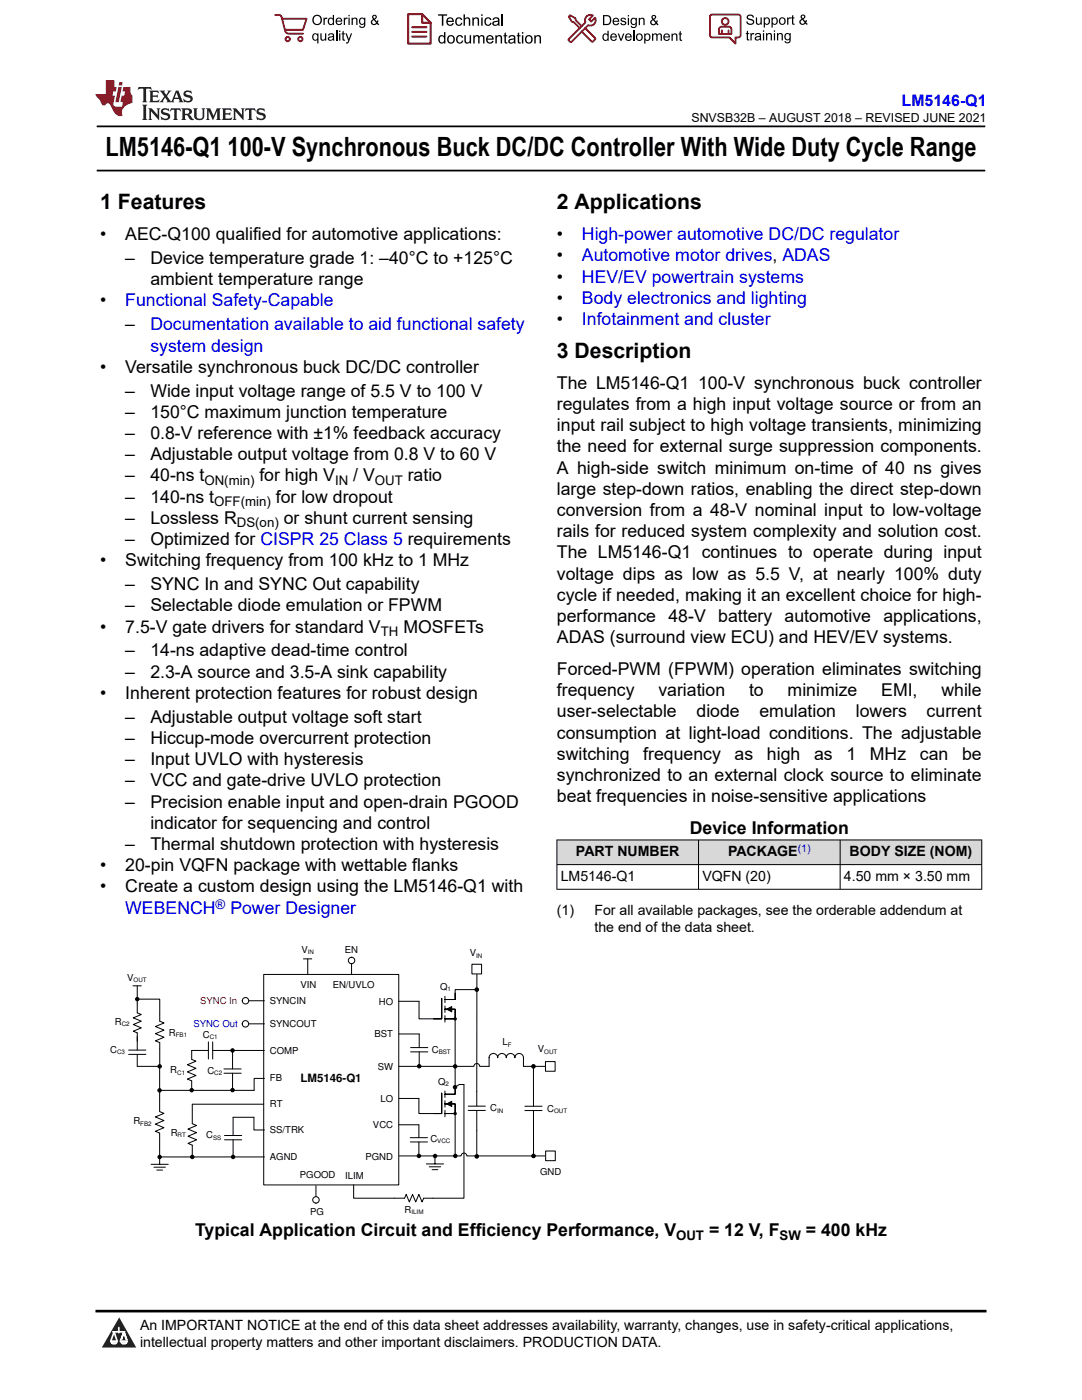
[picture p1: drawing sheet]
<svg xmlns="http://www.w3.org/2000/svg" width="216mm" height="279mm" viewBox="0 0 216 279" stroke-linecap="round" stroke-linejoin="round" font-family="sans-serif">
<defs><g id="words">
<text font-size="5.3" x="21.1" y="31.2">LM5146-Q1 100-V Synchronous Buck DC/DC Controller With Wide Duty Cycle Range</text>
<g font-size="4.2">
<text x="20" y="41.8">1 Features</text>
<text x="111.1" y="41.8">2 Applications</text>
<text x="111.1" y="71.4">3 Description</text>
</g>
<g font-size="3.5">
<text x="20" y="47.9">•</text>
<text x="25" y="47.9">AEC-Q100 qualified for automotive applications:</text>
<text x="111.1" y="47.9">•</text>
<text x="25" y="52.7">–</text>
<text x="30" y="52.7">Device temperature grade 1: –40°C to +125°C</text>
<text x="111.1" y="52.2">•</text>
<text x="30" y="56.9">ambient temperature range</text>
<text x="111.1" y="56.4">•</text>
<text x="20" y="61.2">•</text>
<text x="25" y="65.9">–</text>
<text x="111.1" y="60.6">•</text>
<text x="111.1" y="64.9">•</text>
<text x="20" y="74.4">•</text>
<text x="25" y="74.4">Versatile synchronous buck DC/DC controller</text>
<text x="111.1" y="77.6">The LM5146-Q1 100-V synchronous buck controller</text>
<text x="25" y="79.2">–</text>
<text x="25" y="83.4">–</text>
<text x="30" y="79.2">Wide input voltage range of 5.5 V to 100 V</text>
<text x="30" y="83.4">150°C maximum junction temperature</text>
<text x="111.1" y="81.8">regulates from a high input voltage source or from an</text>
<text x="25" y="87.6">–</text>
<text x="30" y="87.6">0.8-V reference with ±1% feedback accuracy</text>
<text x="111.1" y="86">input rail subject to high voltage transients, minimizing</text>
<text x="25" y="91.9">–</text>
<text x="30" y="91.9">Adjustable output voltage from 0.8 V to 60 V</text>
<text x="111.1" y="90.3">the need for external surge suppression components.</text>
<text x="111.1" y="94.5">A high-side switch minimum on-time of 40 ns gives</text>
<text x="25" y="100.3">–</text>
<text x="25" y="96.1">–</text>
<text x="30" y="100.3">140-ns t</text>
<text x="30" y="96.1">40-ns t</text>
<text x="51.8" y="96.1">for high V</text>
<text x="55" y="100.3">for low dropout</text>
<text x="70.5" y="96.1">/ V</text>
<text x="81.4" y="96.1">ratio</text>
<text x="111.1" y="98.7">large step-down ratios, enabling the direct step-down</text>
<text x="25" y="104.6">–</text>
<text x="30" y="104.6">Lossless R</text>
<text x="56.6" y="104.6">or shunt current sensing</text>
<text x="111.1" y="107.2">rails for reduced system complexity and solution cost.</text>
<text x="111.1" y="103">conversion from a 48-V nominal input to low-voltage</text>
<text x="20" y="113">•</text>
<text x="25" y="108.8">–</text>
<text x="25" y="113">Switching frequency from 100 kHz to 1 MHz</text>
<text x="30" y="108.8">Optimized for CISPR 25 Class 5 requirements</text>
<text x="111.1" y="111.4">The LM5146-Q1 continues to operate during input</text>
<text x="25" y="117.8">–</text>
<text x="30" y="117.8">SYNC In and SYNC Out capability</text>
<text x="111.1" y="119.9">cycle if needed, making it an excellent choice for high-</text>
<text x="111.1" y="115.7">voltage dips as low as 5.5 V, at nearly 100% duty</text>
<text x="25" y="122">–</text>
<text x="30" y="122">Selectable diode emulation or FPWM</text>
<text x="111.1" y="124.1">performance 48-V battery automotive applications,</text>
<text x="20" y="126.3">•</text>
<text x="25" y="126.3">7.5-V gate drivers for standard V</text>
<text x="25" y="131">–</text>
<text x="30" y="131">14-ns adaptive dead-time control</text>
<text x="80.5" y="126.3">MOSFETs</text>
<text x="111.1" y="128.4">ADAS (surround view ECU) and HEV/EV systems.</text>
<text x="25" y="135.2">–</text>
<text x="30" y="135.2">2.3-A source and 3.5-A sink capability</text>
<text x="111.1" y="134.7">Forced-PWM (FPWM) operation eliminates switching</text>
<text x="20" y="139.5">•</text>
<text x="25" y="139.5">Inherent protection features for robust design</text>
<text x="111.1" y="143.2">user-selectable</text>
<text x="111.1" y="139">frequency</text>
<text x="131.4" y="139">variation</text>
<text x="139" y="143.2">diode</text>
<text x="149.5" y="139">to</text>
<text x="151.5" y="143.2">emulation</text>
<text x="157.2" y="139">minimize</text>
<text x="170.8" y="143.2">lowers</text>
<text x="175.8" y="139">EMI,</text>
<text x="184.9" y="143.2">current</text>
<text x="187.9" y="139">while</text>
<text x="25" y="148.5">–</text>
<text x="25" y="144.2">–</text>
<text x="30" y="148.5">Hiccup-mode overcurrent protection</text>
<text x="30" y="144.2">Adjustable output voltage soft start</text>
<text x="111.1" y="147.4">consumption at light-load conditions. The adjustable</text>
<text x="25" y="152.7">–</text>
<text x="30" y="152.7">Input UVLO with hysteresis</text>
<text x="111.1" y="155.9">synchronized to an external clock source to eliminate</text>
<text x="111.1" y="151.7">switching</text>
<text x="128.4" y="151.7">frequency</text>
<text x="146.6" y="151.7">as</text>
<text x="153" y="151.7">high</text>
<text x="162.4" y="151.7">as</text>
<text x="168.9" y="151.7">1</text>
<text x="173.6" y="151.7">MHz</text>
<text x="183.6" y="151.7">can</text>
<text x="192" y="151.7">be</text>
<text x="25" y="161.2">–</text>
<text x="25" y="156.9">–</text>
<text x="30" y="161.2">Precision enable input and open-drain PGOOD</text>
<text x="30" y="156.9">VCC and gate-drive UVLO protection</text>
<text x="111.1" y="160.1">beat frequencies in noise-sensitive applications</text>
<text x="30" y="165.4">indicator for sequencing and control</text>
<text x="137.6" y="166.5">Device Information</text>
<text x="20" y="173.9">•</text>
<text x="25" y="173.9">20-pin VQFN package with wettable flanks</text>
<text x="25" y="169.6">–</text>
<text x="30" y="169.6">Thermal shutdown protection with hysteresis</text>
<text x="20" y="178.1">•</text>
<text x="25" y="178.1">Create a custom design using the LM5146-Q1 with</text>
<text x="38.9" y="246.7">Typical Application Circuit and Efficiency Performance, V</text>
<text x="141.5" y="246.7">= 12 V, F</text>
<text x="160.8" y="246.7">= 400 kHz</text>
</g>
<g font-size="3.5" fill="#00f">
<text x="116.1" y="47.9">High-power automotive DC/DC regulator</text>
<text x="116.1" y="52.2">Automotive motor drives, ADAS</text>
<text x="116.1" y="56.4">HEV/EV powertrain systems</text>
<text x="25" y="61.2">Functional Safety-Capable</text>
<text x="30" y="65.9">Documentation available to aid functional safety</text>
<text x="116.1" y="60.6">Body electronics and lighting</text>
<text x="116.1" y="64.9">Infotainment and cluster</text>
<text x="30" y="70.2">system design</text>
<text x="25" y="182.3">WEBENCH</text>
<text x="46" y="182.3">Power Designer</text>
</g>
<text font-size="3.2" fill="#00f" x="179.9" y="21.1">LM5146-Q1</text>
<g font-size="2.8">
<text x="114.9" y="170.9">PART NUMBER</text>
<text x="145.3" y="170.9">PACKAGE</text>
<text x="169.5" y="170.9">BODY SIZE (NOM)</text>
<text x="111.9" y="175.8">LM5146-Q1</text>
<text x="140.2" y="175.8">VQFN (20)</text>
<text x="168.4" y="175.8">4.50 mm × 3.50 mm</text>
<text x="111.1" y="182.6">(1)</text>
<text x="118.6" y="182.6">For all available packages, see the orderable addendum at</text>
<text x="118.6" y="186">the end of the data sheet.</text>
<text x="27.9" y="268.9">intellectual property matters and other important disclaimers. PRODUCTION DATA.</text>
<text x="27.9" y="265.5">An IMPORTANT NOTICE at the end of this data sheet addresses availability, warranty, changes, use in safety-critical applications,</text>
</g>
<g font-size="2.6">
<text x="40.8" y="96.8">ON(min)</text>
<text x="42.7" y="101">OFF(min)</text>
<text x="66.9" y="96.8">IN</text>
<text x="74.8" y="96.8">OUT</text>
<text x="47.3" y="105.3">DS(on)</text>
<text x="76" y="127">TH</text>
<text x="134.9" y="247.4">OUT</text>
<text x="155.6" y="247.4">SW</text>
</g>
<text font-size="2.6" fill="#00f" x="43" y="181.5">®</text>
<text font-size="2.5" x="138" y="24.3">SNVSB32B – AUGUST 2018 – REVISED JUNE 2021</text>
<text font-size="2.3" x="60" y="216">LM5146-Q1</text>
<text font-size="2.1" fill="#00f" x="159.2" y="170">(1)</text>
<g font-size="1.9">
<text x="60.1" y="190.2">V</text>
<text x="68.8" y="190.2">EN</text>
<text x="93.8" y="190.9">V</text>
<text x="25.4" y="195.8">V</text>
<text x="60" y="197.1">VIN</text>
<text x="66.4" y="197.1">EN/UVLO</text>
<text x="87.8" y="197.5">Q</text>
<text x="53.9" y="200.3">SYNCIN</text>
<text x="75.6" y="200.5">HO</text>
<text x="22.9" y="204.6">R</text>
<text x="33.7" y="206.7">R</text>
<text x="40.5" y="207.1">C</text>
<text x="53.9" y="205">SYNCOUT</text>
<text x="74.7" y="207">BST</text>
<text x="100.3" y="208.6">L</text>
<text x="22" y="210.2">C</text>
<text x="34" y="214.2">R</text>
<text x="41.4" y="214.3">C</text>
<text x="53.9" y="210.3">COMP</text>
<text x="53.9" y="215.7">FB</text>
<text x="75.4" y="213.6">SW</text>
<text x="86.2" y="210.1">C</text>
<text x="107.3" y="210">V</text>
<text x="53.9" y="221">RT</text>
<text x="75.9" y="219.9">LO</text>
<text x="87.4" y="216.5">Q</text>
<text x="97.8" y="221.8">C</text>
<text x="109.2" y="221.9">C</text>
<text x="26.6" y="224.4">R</text>
<text x="34.1" y="226.7">R</text>
<text x="41.1" y="227.2">C</text>
<text x="53.9" y="226.2">SS/TRK</text>
<text x="74.4" y="225.1">VCC</text>
<text x="85.9" y="227.8">C</text>
<text x="53.9" y="231.5">AGND</text>
<text x="72.9" y="231.5">PGND</text>
<text x="59.9" y="235.1">PGOOD</text>
<text x="68.9" y="235.2">ILIM</text>
<text x="107.8" y="234.4">GND</text>
<text x="61.9" y="242.4">PG</text>
<text x="80.7" y="242.1">R</text>
</g>
<text font-size="1.9" fill="#f00" x="39.9" y="200.4">SYNC In</text>
<text font-size="1.9" fill="#00f" x="38.6" y="204.9">SYNC Out</text>
<g font-size="1.2">
<text x="61.4" y="190.5">IN</text>
<text x="95" y="191.1">IN</text>
<text x="26.7" y="196.1">OUT</text>
<text x="89.3" y="197.7">1</text>
<text x="24.3" y="204.8">C2</text>
<text x="35.1" y="207">FB1</text>
<text x="41.8" y="207.4">C1</text>
<text x="101.3" y="208.9">F</text>
<text x="23.3" y="210.4">C3</text>
<text x="35.4" y="214.5">C1</text>
<text x="42.8" y="214.6">C2</text>
<text x="87.5" y="210.3">BST</text>
<text x="108.6" y="210.3">OUT</text>
<text x="88.9" y="216.7">2</text>
<text x="28" y="224.6">FB2</text>
<text x="35.4" y="226.9">RT</text>
<text x="42.5" y="227.5">SS</text>
<text x="99.2" y="222.1">IN</text>
<text x="110.6" y="222.2">OUT</text>
<text x="87.3" y="228.1">VCC</text>
<text x="82.1" y="242.3">ILIM</text>
</g>
</g></defs>
<path d="M19.3 25.2h177.3M19.3 34h177.3" fill="none" stroke="#000" stroke-width=".35"/>
<g fill="#d8d8d8">
<path d="M111.1 167.6h84.8v5h-84.8z" fill-rule="evenodd"/>
<path d="M111.2 167.7h28.1v4.8h-28.1z" fill-rule="evenodd"/>
<path d="M139.4 167.7h28.2v4.8h-28.2z" fill-rule="evenodd"/>
<path d="M167.7 167.7h28.1v4.8h-28.1z" fill-rule="evenodd"/>
</g>
<g fill="none" stroke="#000" stroke-width=".2">
<path d="M111.1 167.6h84.9M111.1 172.6h84.9M111.1 177.5h84.9M111.1 167.6v9.9M139.4 167.6v9.9M167.6 167.6v9.9M195.9 167.6v9.9M27.4 196.8v5.3l.8 .4-1.6 .6 1.6 .7-1.6 .7 1.6 .6-1.6 .7 .8 .3v3.5M27.4 199.4h4.5v4.4l.8 .4-1.7 .7 1.7 .7-1.7 .7 1.7 .7-1.7 .7 .9 .4v4.7h-4.5v-2.4M52.6 194.5h27v42h-27zM61.4 191.4v3.1M88.1 199.3v4h-4.5v-3.5"/>
<path d="M88.8 198.8v1.3M90.8 198.2v1.3h-2M95.2 194.4l-.1 26.4M25.7 210.4h3.4M25.7 209.6h3.4M31.8 217.6h18.9M31.9 216v5.8l.8 .4-1.7 .7 1.7 .7-1.7 .7 1.7 .8-1.7 .7 .9 .3v2.6M45.4 209.6h7.4M52.8 215.2h-2.1v2.4M79.6 212.8h15a.57 .57 0 0 1 .5-.6 .57 .57 0 0 1 .6 .6h1.9v-1.7a.86 .86 0 0 1 .9-.9 .86 .86 0 0 1 .8 .9 .86 .86 0 0 1 .9-.9 .86 .86 0 0 1 .8 .9 .86 .86 0 0 1 .9-.9 .86 .86 0 0 1 .8 .9 .86 .86 0 0 1 .9-.9 .86 .86 0 0 1 .9 .9v1.7h4.8M79.6 206.4h4M88.1 218.2v4h-1.6"/>
<path d="M88.8 201.4h2v1.9h-2M88.8 200.8v1.2M88.8 202.7v1.3M88.8 217.7v1.3M88.8 219.7v1.2M89.1 201.4l1-.5v1zM90.8 217.1v1.3h-2M106.4 212.6v8.2M79.6 224.5h4M88.8 220.3h2v1.9h-2M88.8 221.6v1.3M89.1 220.3l1-.5v1z"/>
<path d="M93.4 221.6h3.4M93.4 220.8h3.4M95.1 221.6v9.2M106.5 221.6v9.1M108.2 220.8h-3.5M108.2 221.6h-3.5"/>
<circle cx="27.4" cy="199.4" r=".34"/>
<circle cx="31.9" cy="212.8" r=".34"/>
</g>
<g fill="#000">
<path d="M89.1 201.4l1-.5v1zM89.1 220.3l1-.5v1z"/>
<circle cx="27.4" cy="199.4" r=".34"/>
<circle cx="95.1" cy="197.5" r=".34"/>
<circle cx="31.9" cy="212.8" r=".34"/>
<circle cx="90.8" cy="203.3" r=".34"/>
<circle cx="106.4" cy="212.8" r=".34"/>
<circle cx="90.8" cy="222.2" r=".34"/>
<circle cx="95.1" cy="230.8" r=".34"/>
<circle cx="106.5" cy="230.7" r=".34"/>
</g>
<g fill="none" stroke="#000" stroke-width=".23">
<circle cx="95.1" cy="197.5" r=".34"/>
<circle cx="106.4" cy="212.8" r=".34"/>
<circle cx="95.1" cy="230.8" r=".34"/>
<circle cx="106.5" cy="230.7" r=".34"/>
</g>
<circle cx="63" cy="239.5" r=".64" fill="#fff"/>
<g fill="none" stroke="#000" stroke-width=".2">
<path d="M63 236.6v2.2"/>
<circle cx="63" cy="239.5" r=".64"/>
</g>
<circle cx="49" cy="204.3" r=".64" fill="#fff"/>
<g fill="none" stroke="#000" stroke-width=".2">
<path d="M49.6 204.3h3.2"/>
<circle cx="49" cy="204.3" r=".64"/>
</g>
<path d="M108.8 211.9h2v1.9h-2z" fill-rule="evenodd" fill="#fff"/>
<path d="M26.5 196.7h1.7M108.8 211.9h2v1.9h-2zM79.7 230.7h11.2" fill="none" stroke="#000" stroke-width=".2"/>
<path d="M94.2 192.4h1.9v2h-1.9z" fill-rule="evenodd" fill="#fff"/>
<path d="M94.2 192.4h1.9v2h-1.9zM31.9 212.8v3.2M90.9 230.7h1.1a.57 .57 0 0 1 .6-.6 .57 .57 0 0 1 .5 .6h17.2" fill="none" stroke="#000" stroke-width=".2"/>
<circle cx="49" cy="199.7" r=".64" fill="#fff"/>
<g fill="none" stroke="#000" stroke-width=".2">
<path d="M49.6 199.7h3.2M90.8 217l.8-.6h1v22.7h-8.1l-.3 .8-.6-1.5-.6 1.5-.7-1.5-.6 1.5-.6-1.5-.4 .7h-10.1v-2.6M90.8 203.3v13.8M85.1 232.3h3.4M85.6 232.9h2.3M86.2 233.4h1.2M86.8 230.7v1.6M90.8 222.2v8.1"/>
<circle cx="49" cy="199.7" r=".64"/>
<circle cx="31.8" cy="217.6" r=".34"/>
<circle cx="90.8" cy="217" r=".34"/>
<circle cx="90.8" cy="212.8" r=".34"/>
<circle cx="86.8" cy="230.7" r=".34"/>
<circle cx="90.9" cy="230.7" r=".34"/>
</g>
<g fill="#000">
<circle cx="31.8" cy="217.6" r=".34"/>
<circle cx="90.8" cy="217" r=".34"/>
<circle cx="90.8" cy="212.8" r=".34"/>
<circle cx="86.8" cy="230.7" r=".34"/>
<circle cx="90.9" cy="230.7" r=".34"/>
</g>
<path d="M108.9 229.7h1.9v1.9h-1.9z" fill-rule="evenodd" fill="#fff"/>
<path d="M38.3 209.6h3.3M41.6 207.9v3.5M42.4 207.9v3.5M42.4 209.6h3M30.1 232.4h3.5M30.7 232.9h2.3M31.3 233.5h1.1M31.9 230.9v1.5M108.9 229.7h1.9v1.9h-1.9z" fill="none" stroke="#000" stroke-width=".2"/>
<circle cx="70.1" cy="191.7" r=".64" fill="#fff"/>
<g fill="none" stroke="#000" stroke-width=".2">
<path d="M60.5 191.4h1.7M70.1 192.3v2.2M79.6 199.8h4M95.1 197.5h-4.3v.7M38.3 209.6v1.8l.8 .4-1.7 .7 1.7 .7-1.7 .7 1.7 .7-1.7 .8 .9 .3v1.9M44.7 214.2h3.4M44.7 213.3h3.4M46.4 209.6v3.7M46.4 214.2v3.4M79.6 219.2h4v3h2.9M81.9 209.9h3.5M81.9 209.1h3.5"/>
<path d="M83.6 206.4v2.7M83.6 209.9v2.9M31.9 228.7v2.2h6.5M38.4 230.9h14.4M44.8 227.5h3.4M44.8 226.6h3.4M46.5 227.5v3.4M52.6 220.4h-14.2v3.9l.8 .3-1.7 .7 1.7 .7-1.7 .8 1.7 .7-1.7 .7 .9 .3v2.4M52.8 225.5h-2.1v-2.5h-4.2v3.6M81.9 227.9h3.4M81.9 227h3.4M83.6 224.5v2.5"/>
<path d="M83.6 227.9v2.5"/>
<circle cx="70.1" cy="191.7" r=".64"/>
<circle cx="38.3" cy="217.6" r=".34"/>
<circle cx="46.4" cy="209.6" r=".34"/>
<circle cx="46.4" cy="217.6" r=".34"/>
<circle cx="83.6" cy="212.8" r=".34"/>
<circle cx="31.9" cy="230.9" r=".34"/>
<circle cx="38.4" cy="230.9" r=".34"/>
<circle cx="46.5" cy="230.9" r=".34"/>
<circle cx="83.6" cy="230.7" r=".34"/>
</g>
<g fill="#000">
<circle cx="38.3" cy="217.6" r=".34"/>
<circle cx="46.4" cy="209.6" r=".34"/>
<circle cx="46.4" cy="217.6" r=".34"/>
<circle cx="83.6" cy="212.8" r=".34"/>
<circle cx="31.9" cy="230.9" r=".34"/>
<circle cx="38.4" cy="230.9" r=".34"/>
<circle cx="46.5" cy="230.9" r=".34"/>
<circle cx="83.6" cy="230.7" r=".34"/>
</g>
<path d="M0 0h215.9v23.8h-215.9z" fill-rule="evenodd" fill="#fff"/>
<path d="M27.7 17.4l-.2 .6 .5-.3h.6v.2v2.1l-.2 .4h1l-.2-.4v-2.1v-.2h.5l.5 .3-.1-.6zM29.8 18.1l.2 .4v1.5l-.2 .4h1.9l.1-.6a1.08 1.08 0 0 1-1.3 .2v-.7h.6l.4 .2v-.6l-.4 .2h-.6v-.6l.2-.1a1 1 0 0 1 1 .2l-.1-.5zM31.8 18.1l1 1.1-1 1.2h.9l-.2-.2 .4-.7 .5 .7-.2 .2h1.6l-.2-.2 .1-.4h1l.1 .4-.1 .2h.9l-.2-.3-.8-2h-.5l-1 2.2-.8-1.1 .9-1.1h-.8l.2 .2-.5 .7-.3-.7 .1-.2zM35.2 18.5l.4 1h-.8zM36.8 18.2a.65 .65 0 0 0-.2 .8 .65 .65 0 0 0 .6 .4l.7 .2 .1 .2a.79 .79 0 0 1-.7 .4 .79 .79 0 0 1-.7-.5l.1 .7 .2-.1a.93 .93 0 0 0 1.1 .1 .93 .93 0 0 0 .4-1 1.46 1.46 0 0 0-1.2-.6l-.1-.3a1.09 1.09 0 0 1 1.2 .2l-.2-.6-.1 .1-.6-.2zM28.4 20.9l.2 .4v2.3l-.2 .3h1l-.2-.3v-2.3l.2-.4zM29.6 21.6l.2 .4v1.6l-.2 .3h.8l-.3-.3v-1.4l1.7 1.8v-2l.2-.4h-.8l.2 .2 .1 1.1-1.2-1.3zM32.3 21.8a.65 .65 0 0 0-.2 .7 .65 .65 0 0 0 .7 .4l.6 .2 .1 .2a.79 .79 0 0 1-.7 .4 .79 .79 0 0 1-.7-.5l.1 .7 .2-.1a.93 .93 0 0 0 1.1 .1 .93 .93 0 0 0 .4-.9 1.46 1.46 0 0 0-1.2-.6l-.1-.4a1.09 1.09 0 0 1 1.2 .2l-.2-.6-.1 .1-.6-.1zM34.1 21.6l-.1 .7a.63 .63 0 0 1 .7-.4l.1 1.7-.3 .3h1l-.2-.3v-1.7a.66 .66 0 0 1 .8 .4l-.1-.7zM36.2 21.6l.2 .4v1.6l-.2 .3h.9l-.2-.2v-.7h.5l.1 .2a.79 .79 0 0 0 1.2 .6l-1-.9a.61 .61 0 0 0 .6-.6 .61 .61 0 0 0-.5-.6zM36.9 21.9h.2a.47 .47 0 0 1 .5 .1 .47 .47 0 0 1 .1 .5l-.2 .2h-.6zM38.5 21.6l.2 .2a2.27 2.27 0 0 0 .4 2 1.04 1.04 0 0 0 1.7-.7v-1.3l.2-.2h-.8l.2 .4v1.1a.6 .6 0 0 1-.6 .6 .6 .6 0 0 1-.6-.6v-1.1l.3-.4zM41.1 21.6l.2 .4v1.6l-.2 .3h.7l-.2-.3v-1.5l.9 1.9 .8-1.9v1.5l-.2 .3h1l-.3-.3v-1.6l.3-.4h-.8l-.7 1.5-.7-1.5zM44.3 21.6l.2 .4v1.6l-.2 .3h1.9l.1-.5a1.09 1.09 0 0 1-1.3 .1v-.6h.6l.4 .1v-.6l-.4 .2h-.6v-.6l.2-.1a1.01 1.01 0 0 1 1 .3l-.1-.6zM46.4 21.6l.3 .4v1.6l-.3 .3h.8l-.2-.3v-1.4l1.6 1.8v-2l.2-.4h-.7l.2 .2v1.1l-1.2-1.3zM49 21.6l-.1 .7a.63 .63 0 0 1 .8-.4v1.7l-.3 .3h1l-.2-.3v-1.7a.66 .66 0 0 1 .8 .4l-.1-.7zM51.4 21.8a.65 .65 0 0 0-.2 .7 .65 .65 0 0 0 .6 .4l.6 .2 .2 .2a.79 .79 0 0 1-.8 .4 .79 .79 0 0 1-.6-.5l.1 .7 .2-.1a.93 .93 0 0 0 1 .1 .93 .93 0 0 0 .5-.9 1.46 1.46 0 0 0-1.3-.6l-.1-.4a1.09 1.09 0 0 1 1.3 .2l-.2-.6-.2 .1-.5-.1z" fill="#231f20"/>
<path d="M21.1 16v2.8h-2v.3l.9 1a.95 .95 0 0 0 .9 .9 .59 .59 0 0 1 .6-.4 .59 .59 0 0 1 .5 .4l.4 .8a1.59 1.59 0 0 0 2.1 1.3 1.61 1.61 0 0 1 1-2.2l1-.4-.1-1.5a1.59 1.59 0 0 1-.4-1.6h-1.4l-.2 .9h.5l-.1 .8h-.5l-.2 1v.2l.4 .1-.2 .9h-.6a.73 .73 0 0 1-1.1-.7l.3-1.5h-.5l.2-.8h.5l.2-.9h-.5v-1.4zM23.6 17.4l-.6 3h.7l.6-3zM23.8 16.4l-.1 .7h.7l.1-.7z" fill="#ed1c24"/>
<g fill="#000">
<path d="M62.3 4a1 1 0 0 1 2 0 1 1 0 0 1-2 0zM62.8 3.4a.78 .78 0 0 0-.1 1.1 .78 .78 0 0 0 1.1 .1 .78 .78 0 0 0 .1-1.1 .78 .78 0 0 0-1.1-.1z" fill-rule="evenodd"/>
<path d="M62.5 6.8l.4-.2 .4 .3v-.2h.2v2h-.2v-.7a.68 .68 0 0 1-.9-.1 .68 .68 0 0 1 0-.9zM62.6 7a.51 .51 0 0 0-.1 .6 .51 .51 0 0 0 .7 .2 .51 .51 0 0 0 .1-.7 .51 .51 0 0 0-.7-.1z" fill-rule="evenodd"/>
<path d="M64.5 3.5h.3v.3l.1-.3h.3l.1 .1-.1 .2a.32 .32 0 0 0-.3 0 .32 .32 0 0 0-.1 .4v.8h-.3z" fill-rule="evenodd"/>
<path d="M63.9 6.7h.3v.8a.36 .36 0 0 0 .3 .4 .36 .36 0 0 0 .4-.5v-.7h.2v1.4h-.2v-.2a.51 .51 0 0 1-.6 .2 .51 .51 0 0 1-.4-.5z" fill-rule="evenodd"/>
<path d="M65.6 3.7l.4-.2 .4 .2v-.7h.3v2h-.3v-.2a.7 .7 0 0 1-1-.1 .7 .7 0 0 1 .2-1zM65.8 3.8a.51 .51 0 0 0-.1 .7 .51 .51 0 0 0 .6 .2 .51 .51 0 0 0 .1-.7 .51 .51 0 0 0-.6-.2z" fill-rule="evenodd"/>
<path d="M65.6 6.8a.66 .66 0 0 1 .8-.1 .66 .66 0 0 1 .3 .8v.6h-.2l-.1-.2a.52 .52 0 0 1-.7 .2 .52 .52 0 0 1-.2-.6l.3-.2a.42 .42 0 0 0 .6-.3l-.3-.2-.3 .1-.1 .2h-.3zM65.7 7.6a.35 .35 0 0 0 .3 .4 .35 .35 0 0 0 .4-.4v-.2z" fill-rule="evenodd"/>
<path d="M67.7 6.1h.2v.3h-.2zM67.7 6.7h.2v1.4h-.2z" fill-rule="evenodd"/>
<path d="M67.1 3.7a.68 .68 0 0 1 .9-.1 .68 .68 0 0 1 .3 .7h-1.1a.42 .42 0 0 0 .3 .5 .42 .42 0 0 0 .5-.3h.3a.73 .73 0 0 1-1.1 .4 .73 .73 0 0 1-.1-1.2zM67.4 3.8l-.2 .3h.8l-.2-.4z" fill-rule="evenodd"/>
<path d="M68.6 3.5h.2v.3l.2-.3h.3l.1 .1-.1 .2a.32 .32 0 0 0-.4 0 .32 .32 0 0 0-.1 .4v.8h-.2z" fill-rule="evenodd"/>
<path d="M68.3 6.3l.3-.1v.5h.2v.1h-.2v.9l.3 .4a.36 .36 0 0 1-.4 0 .36 .36 0 0 1-.2-.4v-.9h-.1v-.1h.1z" fill-rule="evenodd"/>
<path d="M68.9 6.7h.3l.4 1.1 .4-1.1h.3l-.6 1.4a.51 .51 0 0 1-.6 .6l-.1-.3h.3l.2-.3z" fill-rule="evenodd"/>
<path d="M69.5 3h.3v.3h-.3zM69.5 3.5h.3v1.5h-.3z" fill-rule="evenodd"/>
<path d="M70.2 3.5h.2v.2a.52 .52 0 0 1 .6-.2 .52 .52 0 0 1 .3 .6v.9h-.2v-.9a.34 .34 0 0 0-.3-.4 .34 .34 0 0 0-.4 .3v1h-.2z" fill-rule="evenodd"/>
<path d="M71.8 3.7l.4-.2 .5 .2v-.2h.2v1.3a.64 .64 0 0 1-.5 .8 .64 .64 0 0 1-.7-.5h.2a.41 .41 0 0 0 .5 .2 .41 .41 0 0 0 .2-.5 .69 .69 0 0 1-.9-.1 .69 .69 0 0 1 .1-1zM72 3.8a.5 .5 0 0 0-.1 .7 .5 .5 0 0 0 .7 .1 .5 .5 0 0 0 .1-.6 .5 .5 0 0 0-.7-.2z" fill-rule="evenodd"/>
<path d="M74.4 3.1a.47 .47 0 0 1 .7 .1 .47 .47 0 0 1-.3 .7l.4 .4 .1-.3 .2 .1-.1 .4 .3 .3-.2 .2-.3-.3a.63 .63 0 0 1-1 .1 .63 .63 0 0 1 .3-1l-.3-.4zM74.5 3.4a.27 .27 0 0 0 .5 0 .27 .27 0 0 0-.5 0zM74.4 4.1a.4 .4 0 0 0 0 .6 .4 .4 0 0 0 .6-.1l-.4-.6z" fill-rule="evenodd"/>
<path d="M87.4 2.9h1.8v.2h-.7v2h-.3v-2h-.8z" fill-rule="evenodd"/>
<path d="M87.6 7.2l.5-.2 .5 .2v-.8h.3v2.3h-.3v-.2a.76 .76 0 0 1-1-.1 .76 .76 0 0 1-.1-1zM87.9 7.4a.58 .58 0 0 0-.2 .7 .58 .58 0 0 0 .8 .2 .58 .58 0 0 0 .1-.7 .58 .58 0 0 0-.7-.2z" fill-rule="evenodd"/>
<path d="M89.5 7.2a.81 .81 0 0 1 1.1 .1 .81 .81 0 0 1-.2 1.2 .81 .81 0 0 1-1.1-.2l-.1-.7zM89.6 7.4a.57 .57 0 0 0 0 .8 .57 .57 0 0 0 .8 0 .57 .57 0 0 0 0-.7 .57 .57 0 0 0-.8-.1z" fill-rule="evenodd"/>
<path d="M89.3 3.7a.77 .77 0 0 1 .9-.2 .77 .77 0 0 1 .4 .9h-1.3a.48 .48 0 0 0 .4 .5 .48 .48 0 0 0 .6-.3h.3a.83 .83 0 0 1-1.3 .4 .83 .83 0 0 1 0-1.3zM89.5 3.8l-.2 .4h1l-.3-.5z" fill-rule="evenodd"/>
<path d="M91 3.7a.7 .7 0 0 1 1.2 .3h-.2a.45 .45 0 0 0-.6-.3 .45 .45 0 0 0-.3 .6 .45 .45 0 0 0 .3 .6 .45 .45 0 0 0 .6-.4l.3 .1a.76 .76 0 0 1-1.1 .5 .76 .76 0 0 1-.3-1.1z" fill-rule="evenodd"/>
<path d="M91.2 7.2a.7 .7 0 0 1 1.2 .3l-.3 .1a.45 .45 0 0 0-.5-.4 .45 .45 0 0 0-.3 .7 .45 .45 0 0 0 .3 .6 .45 .45 0 0 0 .6-.4h.2a.76 .76 0 0 1-1 .5 .76 .76 0 0 1-.4-1.1z" fill-rule="evenodd"/>
<path d="M92.5 2.9h.3v.8a.59 .59 0 0 1 .7-.2 .59 .59 0 0 1 .3 .6v1h-.2v-1a.4 .4 0 0 0-.5-.4 .4 .4 0 0 0-.3 .5v.9h-.3z" fill-rule="evenodd"/>
<path d="M92.7 7h.2v.9a.41 .41 0 0 0 .5 .6 .41 .41 0 0 0 .3-.6v-.9h.3v1.7h-.3v-.3a.58 .58 0 0 1-.7 .3 .58 .58 0 0 1-.3-.7z" fill-rule="evenodd"/>
<path d="M94.3 3.5h.2v.2a.59 .59 0 0 1 .7-.2 .59 .59 0 0 1 .4 .6v1h-.3v-1a.41 .41 0 0 0-.4-.4 .41 .41 0 0 0-.4 .5v.9h-.2z" fill-rule="evenodd"/>
<path d="M94.4 7h.3v.3a.56 .56 0 0 1 1 0 .54 .54 0 0 1 .6-.3 .54 .54 0 0 1 .4 .5v1.2h-.3v-1.1a.34 .34 0 0 0-.3-.4 .34 .34 0 0 0-.4 .3v1.2h-.3v-1.1a.38 .38 0 0 0-.5-.3 .38 .38 0 0 0-.2 .5v.9h-.3z" fill-rule="evenodd"/>
<path d="M96 2.9h.3v.3h-.3zM96 3.5h.3v1.6h-.3z" fill-rule="evenodd"/>
<path d="M96.8 3.7a.7 .7 0 0 1 1.3 .3h-.3a.45 .45 0 0 0-.6-.3 .45 .45 0 0 0-.3 .6 .45 .45 0 0 0 .3 .6 .45 .45 0 0 0 .6-.4l.3 .1a.76 .76 0 0 1-1.1 .5 .76 .76 0 0 1-.3-1.1z" fill-rule="evenodd"/>
<path d="M97.2 7.2a.77 .77 0 0 1 .9-.1 .77 .77 0 0 1 .4 .8h-1.2a.48 .48 0 0 0 .3 .6 .48 .48 0 0 0 .6-.4l.3 .1a.83 .83 0 0 1-1.3 .3 .83 .83 0 0 1 0-1.3zM97.4 7.4l-.1 .3h.9l-.2-.4z" fill-rule="evenodd"/>
<path d="M98.8 7h.3v.3a.59 .59 0 0 1 .7-.3 .59 .59 0 0 1 .4 .7v1h-.3v-1a.41 .41 0 0 0-.5-.5 .41 .41 0 0 0-.3 .6v.9h-.3z" fill-rule="evenodd"/>
<path d="M98.4 3.7a.74 .74 0 0 1 1-.2 .74 .74 0 0 1 .3 .9v.7h-.3v-.2a.59 .59 0 0 1-.8 .3 .59 .59 0 0 1-.3-.8l1.1-.3a.42 .42 0 0 0-.4-.4 .42 .42 0 0 0-.5 .3h-.2zM98.6 4.5a.36 .36 0 0 0 .2 .5 .36 .36 0 0 0 .5-.2l.1-.5z" fill-rule="evenodd"/>
<path d="M100.7 6.6l.2-.1v.5h.3v.2h-.3v1l.1 .2h.2l.1 .3a.41 .41 0 0 1-.5-.1 .41 .41 0 0 1-.1-.4v-1h-.2v-.2h.2z" fill-rule="evenodd"/>
<path d="M101.6 7.2a.74 .74 0 0 1 .9-.2 .74 .74 0 0 1 .3 1l.1 .7h-.3v-.2a.59 .59 0 0 1-.8 .2 .59 .59 0 0 1-.3-.8l1-.3a.42 .42 0 0 0-.3-.4 .42 .42 0 0 0-.5 .3h-.3zM101.8 8.1a.36 .36 0 0 0 .1 .5 .36 .36 0 0 0 .5-.3l.2-.4z" fill-rule="evenodd"/>
<path d="M103.3 6.6l.3-.1v.5h.3v.2h-.3v1l.1 .2h.2v.3a.41 .41 0 0 1-.5-.1 .41 .41 0 0 1-.1-.4v-1h-.2v-.2h.2z" fill-rule="evenodd"/>
<path d="M104.1 6.4h.3v.3h-.3zM104.1 7h.3v1.7h-.3z" fill-rule="evenodd"/>
<path d="M105 7.2a.81 .81 0 0 1 1.1 .1 .81 .81 0 0 1-.1 1.2 .81 .81 0 0 1-1.2-.2v-.7zM105.2 7.4a.57 .57 0 0 0-.1 .8 .57 .57 0 0 0 .8 0 .57 .57 0 0 0 0-.7 .57 .57 0 0 0-.7-.1z" fill-rule="evenodd"/>
<path d="M106.6 7h.3v.3a.59 .59 0 0 1 .7-.3 .59 .59 0 0 1 .4 .7v1h-.3v-1a.41 .41 0 0 0-.5-.5 .41 .41 0 0 0-.3 .6v.9h-.3z" fill-rule="evenodd"/>
<path d="M120.3 3h.7a1 1 0 0 1 1 1 1 1 0 0 1-1 1h-.7zM120.6 3.2v1.6h.4a.77 .77 0 0 0 .7-.8 .77 .77 0 0 0-.7-.8z" fill-rule="evenodd"/>
<path d="M120.4 6.9l.4-.2 .4 .2v-.8h.3v2h-.3v-.1a.7 .7 0 0 1-.9-.2 .7 .7 0 0 1 .1-.9zM120.6 7a.51 .51 0 0 0-.1 .7 .51 .51 0 0 0 .6 .1 .51 .51 0 0 0 .1-.6 .51 .51 0 0 0-.6-.2z" fill-rule="evenodd"/>
<path d="M122 6.9a.68 .68 0 0 1 .8-.2 .68 .68 0 0 1 .3 .8h-1.1a.42 .42 0 0 0 .3 .5 .42 .42 0 0 0 .5-.3h.3a.73 .73 0 0 1-1.1 .3 .73 .73 0 0 1 0-1.1zM122.2 7l-.2 .3h.8l-.2-.4z" fill-rule="evenodd"/>
<path d="M122.4 3.7a.68 .68 0 0 1 .8-.1 .68 .68 0 0 1 .4 .8h-1.1a.42 .42 0 0 0 .3 .4 .42 .42 0 0 0 .5-.3l.3 .1a.73 .73 0 0 1-1.2 .3 .73 .73 0 0 1 0-1.2zM122.6 3.8l-.1 .3h.8l-.2-.3z" fill-rule="evenodd"/>
<path d="M123.9 3.7l.1-.1a.62 .62 0 0 1 .9 .3l-.2 .1a.29 .29 0 0 0-.3-.3 .29 .29 0 0 0-.3 .3l.1 .1a.58 .58 0 0 1 .6 .1 .58 .58 0 0 1 .1 .6 .67 .67 0 0 1-1.1-.2l.2-.1a.33 .33 0 0 0 .4 .4 .33 .33 0 0 0 .3-.4 .71 .71 0 0 1-.9-.6z" fill-rule="evenodd"/>
<path d="M123.3 6.7h.2l.4 1.2 .4-1.2h.3l-.6 1.4h-.2z" fill-rule="evenodd"/>
<path d="M125.3 3h.2v.3h-.2zM125.3 3.6h.2v1.4h-.2z" fill-rule="evenodd"/>
<path d="M124.9 6.9a.68 .68 0 0 1 .8-.2 .68 .68 0 0 1 .4 .8h-1.1a.42 .42 0 0 0 .3 .5 .42 .42 0 0 0 .5-.3h.3a.73 .73 0 0 1-1.2 .3 .73 .73 0 0 1 0-1.1zM125.1 7l-.1 .3h.8l-.2-.4z" fill-rule="evenodd"/>
<path d="M126 3.7l.4-.2 .4 .2v-.1h.3v1.2a.64 .64 0 0 1-.5 .8 .64 .64 0 0 1-.8-.5l.3 .1a.41 .41 0 0 0 .5 .2 .41 .41 0 0 0 .2-.6 .69 .69 0 0 1-.9-.1 .69 .69 0 0 1 .1-1zM126.2 3.9a.5 .5 0 0 0-.1 .6 .5 .5 0 0 0 .6 .2 .5 .5 0 0 0 .2-.7 .5 .5 0 0 0-.7-.1z" fill-rule="evenodd"/>
<path d="M126.9 7.4a.73 .73 0 0 1 1.4 0 .73 .73 0 0 1-1.4 0zM127.3 7a.5 .5 0 0 0-.1 .7 .5 .5 0 0 0 .7 0 .5 .5 0 0 0 0-.6 .5 .5 0 0 0-.6-.1z" fill-rule="evenodd"/>
<path d="M127.5 3.6h.2v.2a.52 .52 0 0 1 .6-.3 .52 .52 0 0 1 .3 .6v.9h-.2v-.9a.34 .34 0 0 0-.3-.4 .34 .34 0 0 0-.4 .3v1h-.2z" fill-rule="evenodd"/>
<path d="M128.5 6.7h.3v.2a.67 .67 0 0 1 .9 0 .67 .67 0 0 1 0 .9 .55 .55 0 0 1-.9 .2v.7h-.3zM128.9 7a.5 .5 0 0 0-.1 .7 .5 .5 0 0 0 .6 .1 .5 .5 0 0 0 .2-.6 .5 .5 0 0 0-.7-.2z" fill-rule="evenodd"/>
<path d="M130.1 6.7h.2v.2a.49 .49 0 0 1 .9 0l.4-.2a.42 .42 0 0 1 .5 .4v1h-.3v-.9a.3 .3 0 0 0-.2-.3 .3 .3 0 0 0-.4 .2v1h-.2v-.9a.33 .33 0 0 0-.5-.3 .33 .33 0 0 0-.2 .5v.7h-.2z" fill-rule="evenodd"/>
<path d="M130.1 3.1a.47 .47 0 0 1 .8 .1 .47 .47 0 0 1-.3 .7l.3 .4 .1-.2h.3l-.2 .5 .3 .3-.2 .2-.3-.3a.63 .63 0 0 1-1 .1 .63 .63 0 0 1 .3-1l-.2-.5zM130.2 3.5a.27 .27 0 0 0 .5 0 .27 .27 0 0 0-.5 0zM130.2 4.1a.4 .4 0 0 0 0 .7 .4 .4 0 0 0 .6-.2l-.5-.6z" fill-rule="evenodd"/>
<path d="M132.5 6.9a.68 .68 0 0 1 .9-.2 .68 .68 0 0 1 .3 .8h-1.1a.42 .42 0 0 0 .3 .5 .42 .42 0 0 0 .5-.3h.3a.73 .73 0 0 1-1.1 .3 .73 .73 0 0 1-.1-1.1zM132.7 7l-.1 .3h.8l-.2-.4z" fill-rule="evenodd"/>
<path d="M134 6.7h.2v.2a.52 .52 0 0 1 .6-.2 .52 .52 0 0 1 .4 .6v.8h-.3v-.8a.34 .34 0 0 0-.2-.4 .34 .34 0 0 0-.4 .2l-.1 1h-.2z" fill-rule="evenodd"/>
<path d="M135.6 6.3l.2-.1v.5h.3v.2h-.3v.8l.3 .4a.36 .36 0 0 1-.4 0 .36 .36 0 0 1-.1-.4v-.8h-.2v-.2h.2z" fill-rule="evenodd"/>
<path d="M149.2 3a.8 .8 0 0 1 1.2 .5h-.2a.44 .44 0 0 0-.5-.4 .44 .44 0 0 0-.4 .5l.2 .1a.9 .9 0 0 1 1 .8 .84 .84 0 0 1-.9 .5 .84 .84 0 0 1-.7-.7h.3a.52 .52 0 0 0 .5 .5 .52 .52 0 0 0 .5-.6l-.2-.1a.85 .85 0 0 1-1-.8z" fill-rule="evenodd"/>
<path d="M149 6.3l.3-.2v.5h.2v.2h-.2v.9l.2 .4a.36 .36 0 0 1-.4-.1 .36 .36 0 0 1-.1-.4v-.8h-.2v-.2h.2z" fill-rule="evenodd"/>
<path d="M149.7 6.6h.3v.2l.1-.2h.3l.1 .1-.1 .2a.32 .32 0 0 0-.3 0 .32 .32 0 0 0-.1 .4v.8h-.3z" fill-rule="evenodd"/>
<path d="M150.7 6.8a.66 .66 0 0 1 .9-.2 .66 .66 0 0 1 .3 .9v.6h-.2l-.1-.2a.52 .52 0 0 1-.7 .2 .52 .52 0 0 1-.2-.7l.2-.1a.42 .42 0 0 0 .7-.3l-.3-.2h-.3l-.1 .3-.3-.1zM150.9 7.5a.35 .35 0 0 0 .3 .5 .35 .35 0 0 0 .4-.4v-.3z" fill-rule="evenodd"/>
<path d="M150.8 3.5h.3v.8a.36 .36 0 0 0 .3 .5 .36 .36 0 0 0 .4-.5v-.8h.2v1.4h-.2v-.2a.51 .51 0 0 1-.6 .3 .51 .51 0 0 1-.4-.6z" fill-rule="evenodd"/>
<path d="M152.2 6.1h.3v.2h-.3zM152.2 6.6h.3v1.5h-.3z" fill-rule="evenodd"/>
<path d="M152.4 3.5h.2v.2a.67 .67 0 0 1 .9 0 .67 .67 0 0 1 .1 .9 .55 .55 0 0 1-1 .2v.7h-.2zM152.7 3.8a.5 .5 0 0 0-.1 .7 .5 .5 0 0 0 .7 .1 .5 .5 0 0 0 .1-.6 .5 .5 0 0 0-.7-.2z" fill-rule="evenodd"/>
<path d="M152.9 6.6h.2v.2a.52 .52 0 0 1 .6-.2 .52 .52 0 0 1 .3 .6v.9h-.2v-.9a.34 .34 0 0 0-.3-.4 .34 .34 0 0 0-.4 .2v1.1h-.2z" fill-rule="evenodd"/>
<path d="M153.9 3.5h.3v.2a.67 .67 0 0 1 .9 0 .67 .67 0 0 1 0 .9 .55 .55 0 0 1-.9 .2v.7h-.3zM154.3 3.8a.5 .5 0 0 0-.1 .7 .5 .5 0 0 0 .6 .1 .5 .5 0 0 0 .2-.6 .5 .5 0 0 0-.7-.2z" fill-rule="evenodd"/>
<path d="M154.4 6.1h.3v.2h-.3zM154.4 6.6h.3v1.5h-.3z" fill-rule="evenodd"/>
<path d="M155 6.6h.3v.2a.52 .52 0 0 1 .6-.2 .52 .52 0 0 1 .3 .6v.9h-.2v-.9a.34 .34 0 0 0-.3-.4 .34 .34 0 0 0-.4 .2v1.1h-.3z" fill-rule="evenodd"/>
<path d="M155.4 4.2a.75 .75 0 0 1 1.5 0 .75 .75 0 0 1-1.5 0zM155.8 3.8a.5 .5 0 0 0-.1 .7 .5 .5 0 0 0 .8 0 .5 .5 0 0 0 0-.7 .5 .5 0 0 0-.7 0z" fill-rule="evenodd"/>
<path d="M156.7 6.8l.4-.2 .5 .2v-.2h.2v1.3a.64 .64 0 0 1-.5 .7 .64 .64 0 0 1-.8-.4h.3a.41 .41 0 0 0 .5 .2 .41 .41 0 0 0 .2-.5 .69 .69 0 0 1-.9-.1 .69 .69 0 0 1 .1-1zM156.9 6.9a.5 .5 0 0 0-.1 .7 .5 .5 0 0 0 .6 .1 .5 .5 0 0 0 .2-.7 .5 .5 0 0 0-.7-.1z" fill-rule="evenodd"/>
<path d="M157.1 3.5h.2v.2l.1-.2h.3h.2l-.1 .3a.32 .32 0 0 0-.4 0 .32 .32 0 0 0-.1 .4v.7h-.2z" fill-rule="evenodd"/>
<path d="M158 3.1l.3-.1v.5h.2v.2h-.2v.8l.3 .4a.36 .36 0 0 1-.4 0 .36 .36 0 0 1-.2-.4v-.8h-.1v-.2h.1z" fill-rule="evenodd"/>
<path d="M159.9 3a.47 .47 0 0 1 .7 .1 .47 .47 0 0 1-.3 .7l.4 .5 .1-.3h.2l-.1 .5 .3 .3-.2 .2-.3-.3a.63 .63 0 0 1-1 .1 .63 .63 0 0 1 .3-1l-.3-.5zM160 3.4a.27 .27 0 0 0 .5 0 .27 .27 0 0 0-.5 0zM159.9 4.1a.4 .4 0 0 0 0 .6 .4 .4 0 0 0 .6-.2l-.4-.6z" fill-rule="evenodd"/>
</g>
<path d="M67.2 6.1v2M126.5 6.1v2" fill="none" stroke="#000" stroke-width=".25"/>
<g fill="none" stroke="#de0000" stroke-width=".37">
<path d="M54.9 3h.9a1.19 1.19 0 0 1 .6 1.2l.6 2.1a.85 .85 0 0 0 1 .4h2.5M56.3 3.7h4.9l-.7 2.2h-3.6M116.1 5.2l-1.2-1.1-.1-.5-1-.6-.3 .3 .6 1 .5 .2 1.1 1.1M116.8 5.6l1.9 2v.3l-.4 .4h-.3l-1.9-2zM116.8 5.6l.6-.6a1.07 1.07 0 0 0 1.2-.2 1.07 1.07 0 0 0 .1-1.3l-.7 .8-.5-.4 .8-.8a1.07 1.07 0 0 0-1.2 .2 1.07 1.07 0 0 0-.3 1.2l-3.3 3.3v.3l.3 .3h.2l2.1-2.1M141.7 3.1l.4-.2h5.3l.3 .2 .1 3.9-.2 .4-.8 .1v1.2l-1.3-1.2h-3.4l-.4-.2zM143.5 5.6l.5-.3 1.7 .1 .2 .5v.9h-2.4zM144 6.1v.7M145.4 6.1v.7"/>
<circle cx="57.4" cy="7.8" r=".44"/>
<circle cx="59.9" cy="7.8" r=".44"/>
<circle cx="144.7" cy="4.3" r=".67"/>
</g>
<path d="M100.2 2.9v2.2" fill="none" stroke="#000" stroke-width=".28"/>
<path d="M81.4 2.8h2.8v1.7h1.7v4.2h-4.5zM82.3 6.4h2.8M82.3 5.4h2.8M82.3 7.3h2.8M84.2 2.8l1.7 1.7" fill="none" stroke="#de0000" stroke-width=".42"/>
<path d="M0 261.4h215.9v18h-215.9z" fill-rule="evenodd" fill="#fff"/>
<path d="M23.8 262.9l3.4 6h-6.9z" fill="#231f20"/>
<path d="M22.1 267.7h1.3l-.4 .5h-.3a.55 .55 0 0 1-.6-.5z" fill-rule="evenodd" fill="#fff"/>
<path d="M22.1 267.7h1.3l-.4 .5h-.3a.55 .55 0 0 1-.6-.5z" fill="none" stroke="#231f20" stroke-width=".34"/>
<path d="M22.1 267.7h1.3l-.4 .5h-.5zM22.6 265.8h.1M22.6 265.8h2.3zM23.7 265.9h.1M23.7 264.9v1zM24 267.7h.1" fill="none" stroke="#fff" stroke-width=".34"/>
<path d="M24.7 265.8l-.7 1.9z" fill="#fff"/>
<path d="M24.7 265.8l-.7 1.9z" fill="none" stroke="#fff" stroke-width=".34"/>
<path d="M24.7 265.8l.7 1.9z" fill="#fff"/>
<path d="M24.7 265.8l.7 1.9zM25.3 267.7h.1" fill="none" stroke="#fff" stroke-width=".34"/>
<path d="M22.8 265.8l-.7 1.9z" fill="#fff"/>
<path d="M22.8 265.8l-.7 1.9z" fill="none" stroke="#fff" stroke-width=".34"/>
<path d="M22.8 265.8l.6 1.9z" fill="#fff"/>
<path d="M22.8 265.8l.6 1.9z" fill="none" stroke="#fff" stroke-width=".34"/>
<path d="M24.1 267.7h1.3a.65 .65 0 0 1-.6 .5 .65 .65 0 0 1-.7-.5z" fill-rule="evenodd" fill="#fff"/>
<path d="M24.1 267.7h1.3a.65 .65 0 0 1-.6 .5 .65 .65 0 0 1-.7-.5z" fill="none" stroke="#231f20" stroke-width=".34"/>
<path d="M24 267.7h.1M24.1 267.7h1.3l-.4 .5h-.5z" fill="none" stroke="#fff" stroke-width=".34"/>
<path d="M19 261.7h177.8" fill="none" stroke="#000" stroke-width=".53"/>
<use href="#words"/>
</svg>
